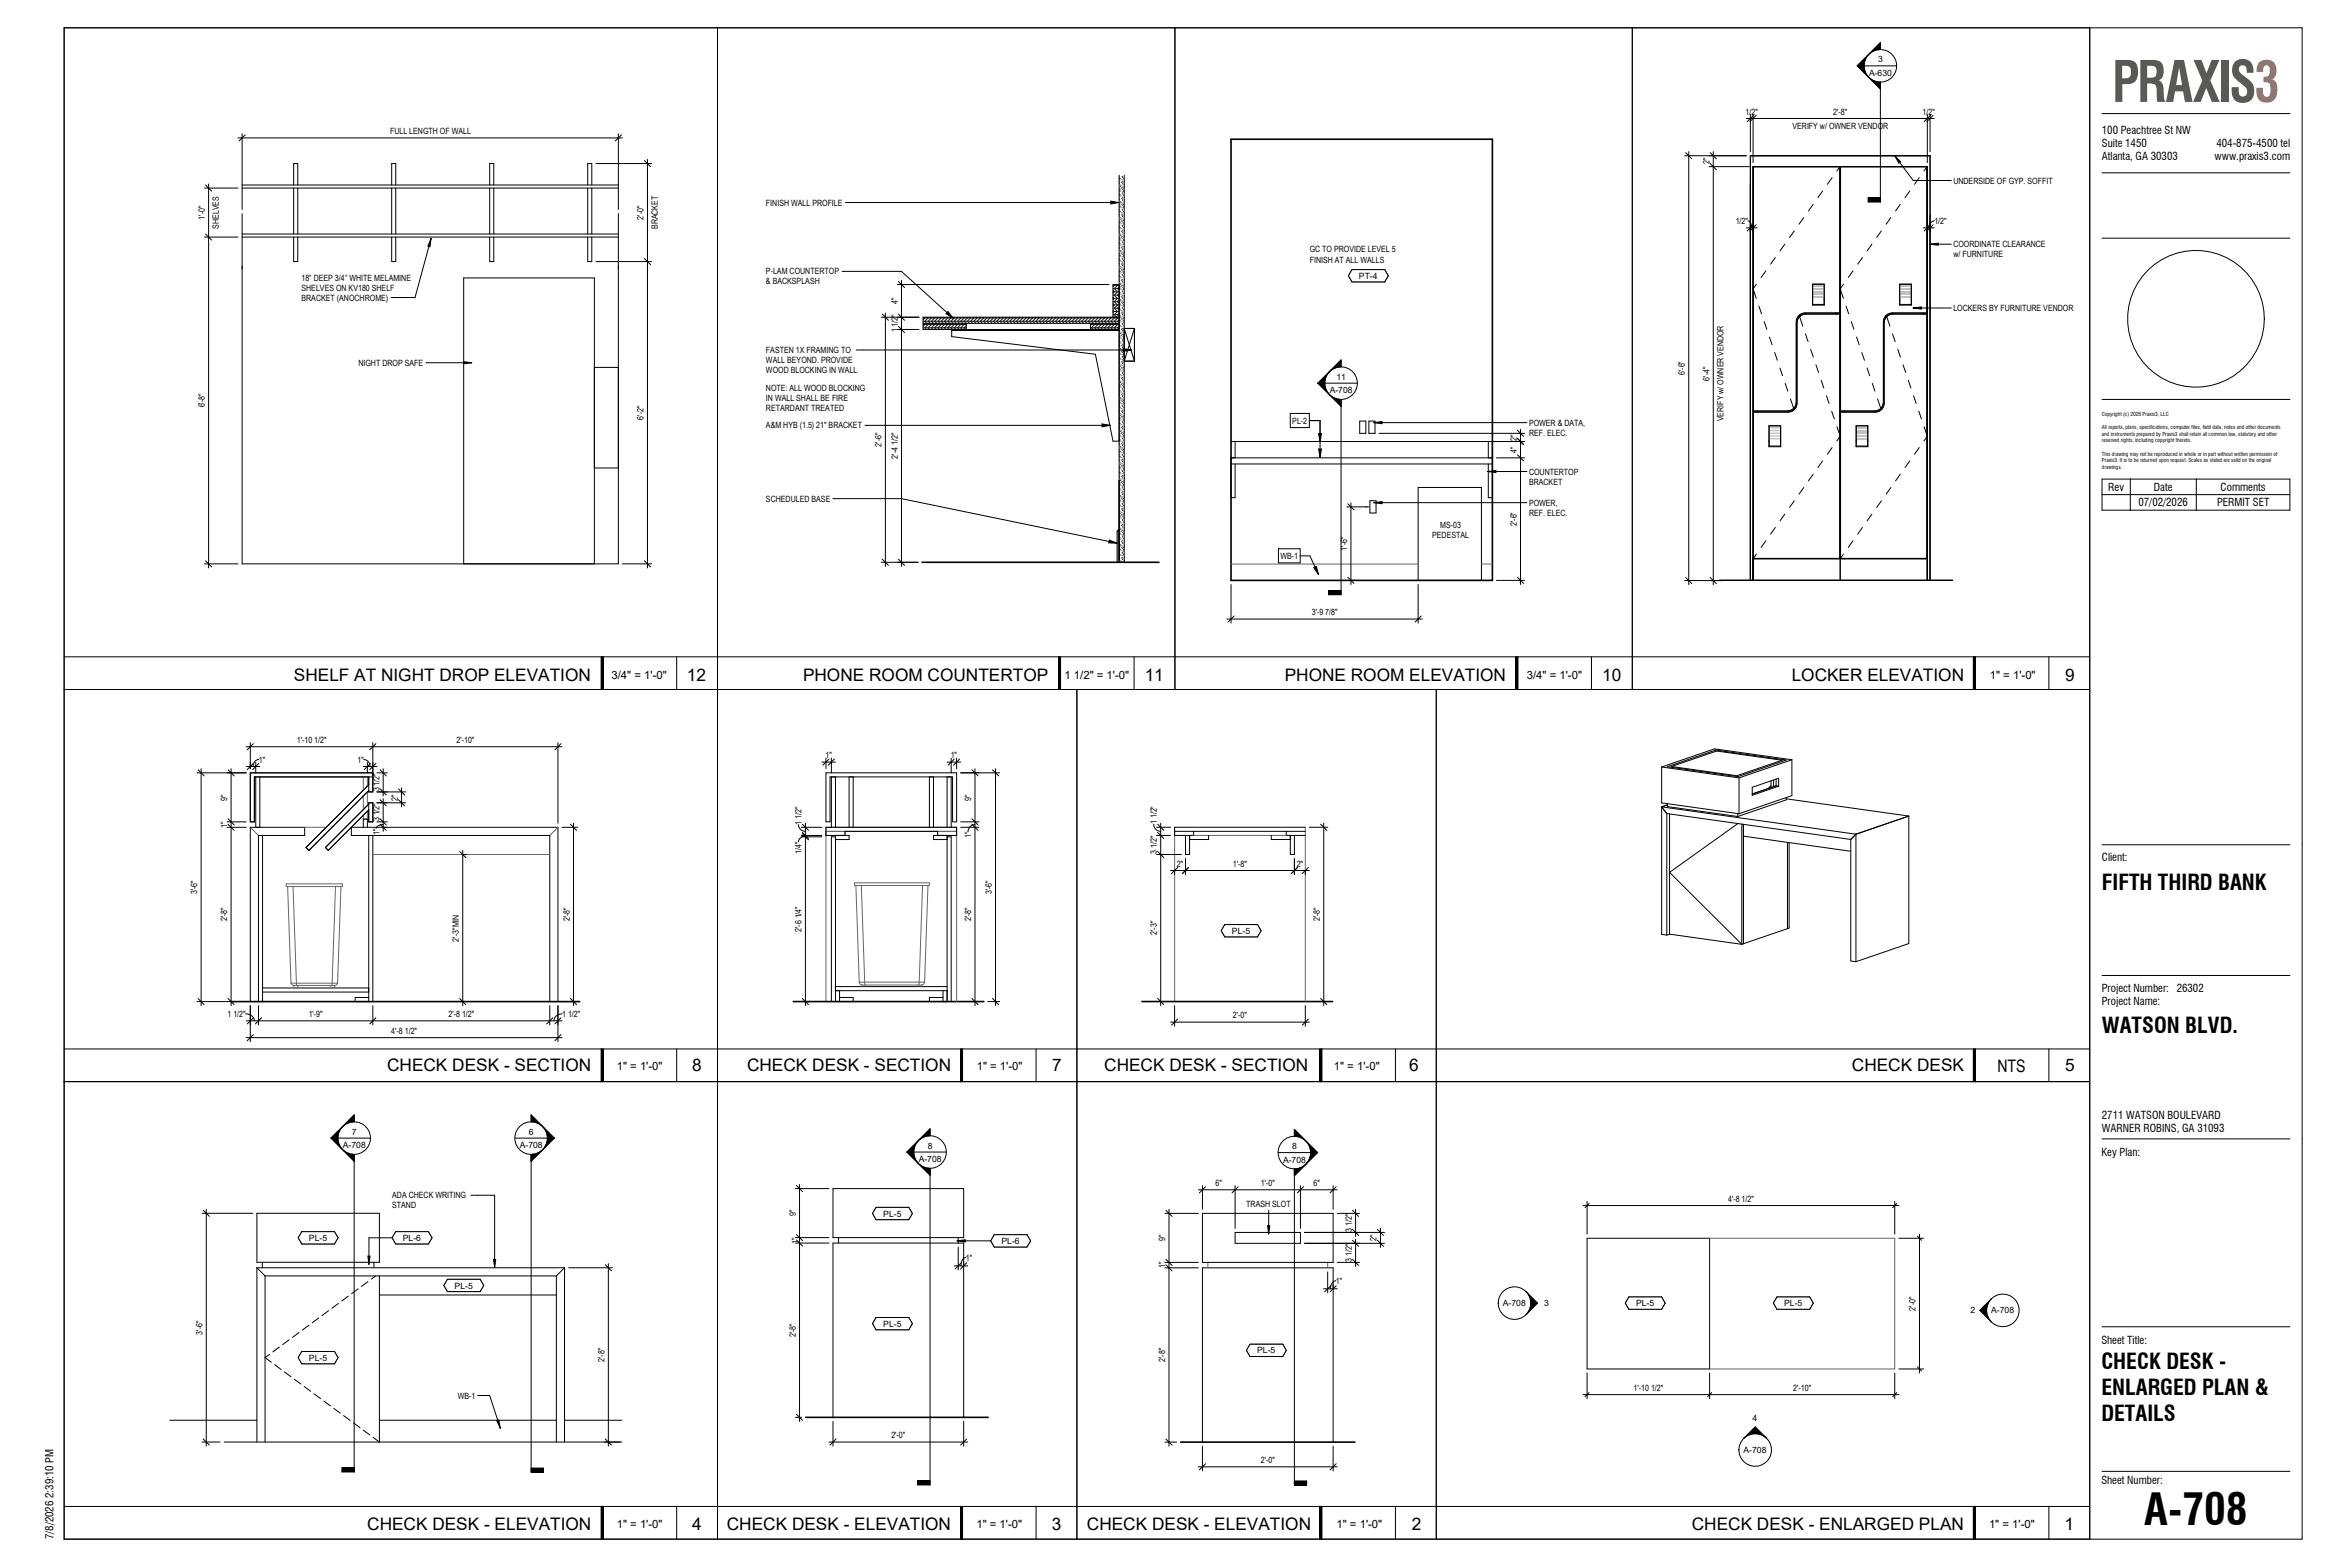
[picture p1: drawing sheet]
<svg xmlns="http://www.w3.org/2000/svg" width="914mm" height="610mm" viewBox="0 0 914 610" stroke-linecap="round" stroke-linejoin="round" font-family="sans-serif">
<defs><g id="words">
<text font-size="21.7" fill="#595955" x="821.8" y="39.6">PRAXIS3</text>
<text font-size="17" x="834.4" y="593.1">A-708</text>
<g font-size="8.5">
<text x="817.9" y="346.3">FIFTH THIRD BANK</text>
<text x="817.9" y="401.9">WATSON BLVD.</text>
<text x="817.7" y="532.6">CHECK DESK -</text>
<text x="817.7" y="542.7">ENLARGED PLAN &amp;</text>
<text x="817.7" y="552.8">DETAILS</text>
</g>
<g font-size="6.7">
<text x="114.4" y="264.8">SHELF AT NIGHT DROP ELEVATION</text>
<text x="267.3" y="264.8">12</text>
<text x="312.5" y="264.8">PHONE ROOM COUNTERTOP</text>
<text x="445.4" y="264.8">11</text>
<text x="499.9" y="264.8">PHONE ROOM ELEVATION</text>
<text x="623.4" y="264.8">10</text>
<text x="697.2" y="264.8">LOCKER ELEVATION</text>
<text x="803.6" y="264.8">9</text>
<text x="150.6" y="416.8">CHECK DESK - SECTION</text>
<text x="269.3" y="416.8">8</text>
<text x="290.7" y="416.8">CHECK DESK - SECTION</text>
<text x="409.4" y="416.8">7</text>
<text x="429.7" y="416.8">CHECK DESK - SECTION</text>
<text x="548.4" y="416.8">6</text>
<text x="720.6" y="416.8">CHECK DESK</text>
<text x="777.2" y="417.2">NTS</text>
<text x="803.6" y="416.8">5</text>
<text x="142.9" y="595.2">CHECK DESK - ELEVATION</text>
<text x="269.3" y="595.2">4</text>
<text x="282.8" y="595.2">CHECK DESK - ELEVATION</text>
<text x="409.3" y="595.2">3</text>
<text x="422.9" y="595.2">CHECK DESK - ELEVATION</text>
<text x="549.4" y="595.2">2</text>
<text x="658.3" y="595.2">CHECK DESK - ENLARGED PLAN</text>
<text x="803.3" y="595.2">1</text>
</g>
<g font-size="4.4">
<text x="237.9" y="264.2">3/4&quot; = 1'-0&quot;</text>
<text x="414.2" y="264.2">1 1/2&quot; = 1'-0&quot;</text>
<text x="594.1" y="264.2">3/4&quot; = 1'-0&quot;</text>
<text x="774.3" y="264.2">1&quot; = 1'-0&quot;</text>
<text x="240" y="416.1">1&quot; = 1'-0&quot;</text>
<text x="380" y="416.1">1&quot; = 1'-0&quot;</text>
<text x="519" y="416.1">1&quot; = 1'-0&quot;</text>
<text x="240" y="594.6">1&quot; = 1'-0&quot;</text>
<text x="379.9" y="594.6">1&quot; = 1'-0&quot;</text>
<text x="520" y="594.6">1&quot; = 1'-0&quot;</text>
<text x="773.9" y="594.6">1&quot; = 1'-0&quot;</text>
</g>
<g font-size="4.2">
<text x="817.9" y="52.2">100 Peachtree St NW</text>
<text x="817.9" y="57.3">Suite 1450</text>
<text x="862.4" y="57.3">404-875-4500 tel</text>
<text x="817.9" y="62.4">Atlanta, GA 30303</text>
<text x="861.7" y="62.4">www.praxis3.com</text>
<text x="820.4" y="191">Rev</text>
<text x="838.1" y="191">Date</text>
<text x="864.1" y="191">Comments</text>
<text x="832.1" y="197">07/02/2026</text>
<text x="862.7" y="197">PERMIT SET</text>
<text x="817.9" y="335.1">Client:</text>
<text x="817.9" y="385.9">Project Number:</text>
<text x="847" y="385.9">26302</text>
<text x="817.9" y="391">Project Name:</text>
<text x="817.9" y="435.2">2711 WATSON BOULEVARD</text>
<text x="817.9" y="440.3">WARNER ROBINS, GA 31093</text>
<text x="817.7" y="449.6">Key Plan:</text>
<text x="817.7" y="522.7">Sheet Title:</text>
<text x="817.7" y="577.2">Sheet Number:</text>
<text x="20.8" y="598.9" transform="rotate(-90 20.8 598.9)">7/8/2026 2:39:10 PM</text>
</g>
<g font-size="3.4">
<text x="727.2" y="29.5">A-630</text>
<text x="730.8" y="24.3">3</text>
<text x="679.2" y="44.6">1/2&quot;</text>
<text x="713.3" y="44.6">2'-8&quot;</text>
<text x="748.1" y="44.6">1/2&quot;</text>
<text x="151.8" y="52.2">FULL LENGTH OF WALL</text>
<text x="697.5" y="50.1">VERIFY w/ OWNER VENDOR</text>
<text x="665.2" y="63.9" transform="rotate(-90 665.2 63.9)">2&quot;</text>
<text x="760.1" y="71.4">UNDERSIDE OF GYP. SOFFIT</text>
<text x="298.1" y="80">FINISH WALL PROFILE</text>
<text x="79.7" y="85.4" transform="rotate(-90 79.7 85.4)">1'-0&quot;</text>
<text x="85.1" y="89" transform="rotate(-90 85.1 89)">SHELVES</text>
<text x="250.4" y="85.4" transform="rotate(-90 250.4 85.4)">2'-0&quot;</text>
<text x="255.9" y="89.1" transform="rotate(-90 255.9 89.1)">BRACKET</text>
<text x="675.4" y="87.2">1/2&quot;</text>
<text x="752.7" y="87.2">1/2&quot;</text>
<text x="509.6" y="98.2">GC TO PROVIDE LEVEL 5</text>
<text x="760.1" y="96.2">COORDINATE CLEARANCE</text>
<text x="760.1" y="100.1">w/ FURNITURE</text>
<text x="298.1" y="106.8">P-LAM COUNTERTOP</text>
<text x="509.6" y="102.1">FINISH AT ALL WALLS</text>
<text x="117.3" y="109.1">18” DEEP 3/4” WHITE MELAMINE</text>
<text x="117.3" y="113">SHELVES ON KV180 SHELF</text>
<text x="298.1" y="110.7">&amp; BACKSPLASH</text>
<text x="528.8" y="108.5">PT-4</text>
<text x="117.3" y="116.9">BRACKET (ANOCHROME)</text>
<text x="349.3" y="118.3" transform="rotate(-90 349.3 118.3)">4&quot;</text>
<text x="760.1" y="121">LOCKERS BY FURNITURE VENDOR</text>
<text x="349.3" y="129.3" transform="rotate(-90 349.3 129.3)">1 1/2&quot;</text>
<text x="298.1" y="137.4">FASTEN 1X FRAMING TO</text>
<text x="139.5" y="142.3">NIGHT DROP SAFE</text>
<text x="298.1" y="141.3">WALL BEYOND. PROVIDE</text>
<text x="298.1" y="145.2">WOOD BLOCKING IN WALL</text>
<text x="520" y="147.8">11</text>
<text x="655.6" y="145.9" transform="rotate(-90 655.6 145.9)">6'-6&quot;</text>
<text x="665.2" y="148" transform="rotate(-90 665.2 148)">6'-4&quot;</text>
<text x="298.1" y="152.1">NOTE: ALL WOOD BLOCKING</text>
<text x="517.4" y="153">A-708</text>
<text x="79.7" y="158.5" transform="rotate(-90 79.7 158.5)">6'-8&quot;</text>
<text x="298.1" y="156">IN WALL SHALL BE FIRE</text>
<text x="298.1" y="159.9">RETARDANT TREATED</text>
<text x="250.4" y="163.3" transform="rotate(-90 250.4 163.3)">6'-2&quot;</text>
<text x="298.1" y="166.7">A&amp;M HYB (1.5) 21&quot; BRACKET</text>
<text x="502.8" y="164.8">PL-2</text>
<text x="594.9" y="165.6">POWER &amp; DATA,</text>
<text x="670.6" y="163.9" transform="rotate(-90 670.6 163.9)">VERIFY w/ OWNER VENDOR</text>
<text x="343" y="173.8" transform="rotate(-90 343 173.8)">2'-6&quot;</text>
<text x="590.2" y="171.4" transform="rotate(-90 590.2 171.4)">2&quot;</text>
<text x="594.9" y="169.5">REF. ELEC.</text>
<text x="349.3" y="178.5" transform="rotate(-90 349.3 178.5)">2'-4 1/2&quot;</text>
<text x="590.2" y="176.2" transform="rotate(-90 590.2 176.2)">4&quot;</text>
<text x="594.9" y="184.6">COUNTERTOP</text>
<text x="594.9" y="188.5">BRACKET</text>
<text x="298.1" y="195.2">SCHEDULED BASE</text>
<text x="594.9" y="196.7">POWER,</text>
<text x="594.9" y="200.6">REF. ELEC.</text>
<text x="557.3" y="209.4">PEDESTAL</text>
<text x="560.4" y="205.5">MS-03</text>
<text x="590.2" y="204.7" transform="rotate(-90 590.2 204.7)">2'-6&quot;</text>
<text x="524.2" y="214.2" transform="rotate(-90 524.2 214.2)">1'-6&quot;</text>
<text x="498.2" y="217.5">WB-1</text>
<text x="510.4" y="239.3">3'-9 7/8&quot;</text>
<text x="115.5" y="289">1'-10 1/2&quot;</text>
<text x="177.6" y="289">2'-10&quot;</text>
<text x="100.7" y="296.7">1&quot;</text>
<text x="139.1" y="296.7">1&quot;</text>
<text x="321.2" y="295">1&quot;</text>
<text x="369.9" y="295">1&quot;</text>
<text x="88.4" y="311.4" transform="rotate(-90 88.4 311.4)">9&quot;</text>
<text x="147.6" y="307.9" transform="rotate(-90 147.6 307.9)">3 1/2&quot;</text>
<text x="154.8" y="311.4" transform="rotate(-90 154.8 311.4)">2&quot;</text>
<text x="377.9" y="311.4" transform="rotate(-90 377.9 311.4)">9&quot;</text>
<text x="88.4" y="322" transform="rotate(-90 88.4 322)">1&quot;</text>
<text x="147.6" y="319.5" transform="rotate(-90 147.6 319.5)">3 1/2&quot;</text>
<text x="311.9" y="320.8" transform="rotate(-90 311.9 320.8)">1 1/2&quot;</text>
<text x="450.2" y="320.7" transform="rotate(-90 450.2 320.7)">1 1/2&quot;</text>
<text x="147.6" y="324.7" transform="rotate(-90 147.6 324.7)">1&quot;</text>
<text x="377.9" y="326.1" transform="rotate(-90 377.9 326.1)">1&quot;</text>
<text x="311.9" y="332.3" transform="rotate(-90 311.9 332.3)">1/4&quot;</text>
<text x="450.2" y="332.2" transform="rotate(-90 450.2 332.2)">3 1/2&quot;</text>
<text x="457.9" y="337.2">2&quot;</text>
<text x="479.8" y="337.2">1'-8&quot;</text>
<text x="504.5" y="337.2">2&quot;</text>
<text x="76.8" y="347.9" transform="rotate(-90 76.8 347.9)">3'-6&quot;</text>
<text x="385.9" y="347.9" transform="rotate(-90 385.9 347.9)">3'-6&quot;</text>
<text x="88.4" y="358.5" transform="rotate(-90 88.4 358.5)">2'-8&quot;</text>
<text x="221.7" y="358.5" transform="rotate(-90 221.7 358.5)">2'-8&quot;</text>
<text x="377.9" y="358.4" transform="rotate(-90 377.9 358.4)">2'-8&quot;</text>
<text x="513.6" y="358.4" transform="rotate(-90 513.6 358.4)">2'-8&quot;</text>
<text x="311.9" y="362.6" transform="rotate(-90 311.9 362.6)">2'-6 1/4&quot;</text>
<text x="450.2" y="363.7" transform="rotate(-90 450.2 363.7)">2'-3&quot;</text>
<text x="479.4" y="363.3">PL-5</text>
<text x="178.6" y="366.3" transform="rotate(-90 178.6 366.3)">2'-3&quot;MIN</text>
<text x="88.5" y="395.6">1 1/2&quot;</text>
<text x="120.1" y="395.6">1'-9&quot;</text>
<text x="174.5" y="395.6">2'-8 1/2&quot;</text>
<text x="218.7" y="395.6">1 1/2&quot;</text>
<text x="479.8" y="396.1">2'-0&quot;</text>
<text x="152.3" y="402.2">4'-8 1/2&quot;</text>
<text x="136.9" y="441.5">7</text>
<text x="205.8" y="441.5">6</text>
<text x="133.4" y="446.7">A-708</text>
<text x="202.2" y="446.7">A-708</text>
<text x="361" y="446.9">8</text>
<text x="502.8" y="447.1">8</text>
<text x="357.5" y="452.1">A-708</text>
<text x="499.2" y="452.3">A-708</text>
<text x="473" y="461.4">6&quot;</text>
<text x="490.6" y="461.4">1'-0&quot;</text>
<text x="511.1" y="461.4">6&quot;</text>
<text x="152.6" y="466.2">ADA CHECK WRITING</text>
<text x="672.4" y="467.5">4'-8 1/2&quot;</text>
<text x="152.6" y="470.1">STAND</text>
<text x="309.6" y="473.2" transform="rotate(-90 309.6 473.2)">9&quot;</text>
<text x="343.7" y="473.3">PL-5</text>
<text x="484.9" y="469.4">TRASH SLOT</text>
<text x="526" y="479.3" transform="rotate(-90 526 479.3)">3 1/2&quot;</text>
<text x="120.2" y="482.7">PL-5</text>
<text x="156.8" y="482.7">PL-6</text>
<text x="310.6" y="483.8" transform="rotate(-90 310.6 483.8)">1&quot;</text>
<text x="389.7" y="483.9">PL-6</text>
<text x="453.4" y="482.8" transform="rotate(-90 453.4 482.8)">9&quot;</text>
<text x="535.7" y="482.8" transform="rotate(-90 535.7 482.8)">2&quot;</text>
<text x="375.8" y="490.4">1&quot;</text>
<text x="526" y="490.9" transform="rotate(-90 526 490.9)">3 1/2&quot;</text>
<text x="453.4" y="493.4" transform="rotate(-90 453.4 493.4)">1&quot;</text>
<text x="176.9" y="501.3">PL-5</text>
<text x="519.8" y="499.5">1&quot;</text>
<text x="584.7" y="508.1">A-708</text>
<text x="600.8" y="508.1">3</text>
<text x="636.6" y="508.1">PL-5</text>
<text x="694.2" y="508.1">PL-5</text>
<text x="745.4" y="509.8" transform="rotate(-90 745.4 509.8)">2'-0&quot;</text>
<text x="766.7" y="510.9">2</text>
<text x="774.8" y="510.9">A-708</text>
<text x="78.8" y="519.2" transform="rotate(-90 78.8 519.2)">3'-6&quot;</text>
<text x="309.6" y="520.2" transform="rotate(-90 309.6 520.2)">2'-8&quot;</text>
<text x="343.7" y="516.1">PL-5</text>
<text x="489.2" y="526.5">PL-5</text>
<text x="120.2" y="529.3">PL-5</text>
<text x="235.2" y="529.8" transform="rotate(-90 235.2 529.8)">2'-8&quot;</text>
<text x="453.4" y="529.8" transform="rotate(-90 453.4 529.8)">2'-8&quot;</text>
<text x="178.2" y="544.1">WB-1</text>
<text x="635.6" y="541.1">1'-10 1/2&quot;</text>
<text x="697.8" y="541.1">2'-10&quot;</text>
<text x="681.9" y="552.7">4</text>
<text x="346.8" y="559.5">2'-0&quot;</text>
<text x="490.6" y="569.1">2'-0&quot;</text>
<text x="678.4" y="565.2">A-708</text>
</g>
<g font-size="2.1">
<text x="817.9" y="161.8">Copyright (c) 2026 Praxis3, LLC</text>
<text x="817.9" y="167">All reports, plans, specifications, computer files, field data, notes and other documents</text>
<text x="817.9" y="169.6">and instruments prepared by Praxis3 shall retain all common law, statutory and other</text>
<text x="817.9" y="172.1">reserved rights, including copyright thereto.</text>
<text x="817.9" y="177.3">This drawing may not be reproduced in whole or in part without written permission of</text>
<text x="817.9" y="179.9">Praxis3. It is to be returned upon request. Scales as stated are valid on the original</text>
<text x="817.9" y="182.5">drawings.</text>
</g>
</g></defs>
<g fill="#c0c0c0">
<path d="M739.5 111.1h3.9v.5h-3.9z"/>
<path d="M739.5 112.1h3.9v.6h-3.9z"/>
<path d="M739.5 113.2h3.9v.5h-3.9z"/>
<path d="M739.5 114.3h3.9v.5h-3.9z"/>
<path d="M739.5 115.3h3.9v.5h-3.9z"/>
<path d="M722.6 166.2h3.8v.5h-3.8z"/>
<path d="M722.6 167.2h3.8v.6h-3.8z"/>
<path d="M722.6 168.3h3.8v.5h-3.8z"/>
<path d="M722.6 169.3h3.8v.6h-3.8z"/>
<path d="M722.6 170.4h3.8v.5h-3.8z"/>
<path d="M705.6 111.1h3.9v.5h-3.9z"/>
<path d="M705.6 112.1h3.9v.6h-3.9z"/>
<path d="M705.6 113.2h3.9v.5h-3.9z"/>
<path d="M705.6 114.3h3.9v.5h-3.9z"/>
<path d="M705.6 115.3h3.9v.5h-3.9z"/>
<path d="M688.7 166.2h3.8v.5h-3.8z"/>
<path d="M688.7 167.2h3.8v.6h-3.8z"/>
<path d="M688.7 168.3h3.8v.5h-3.8z"/>
<path d="M688.7 169.3h3.8v.6h-3.8z"/>
<path d="M688.7 170.4h3.8v.5h-3.8z"/>
</g>
<g fill="none" stroke="#000" stroke-width=".39">
<path d="M682.3 64.8v95.1h13.2a3.4 3.4 0 0 0 3.4-3.4v-31.3a3.4 3.4 0 0 1 3.5-3.4h13.5v-57M705.5 79.5l-1.8 2.6M709.2 74.3l-1.8 2.6M712.9 69.1l-1.8 2.6M716 64.8v161.1M716 64.7l-1.3 1.8M716.2 64.8v95.1h13.2a3.4 3.4 0 0 0 3.4-3.4v-31.3a3.4 3.4 0 0 1 3.5-3.4h13.5v-57M739.4 79.5l-1.8 2.6M743.1 74.3l-1.8 2.6M746.8 69.1l-1.8 2.6M749.9 64.7l-1.3 1.8M694.5 95l-1.9 2.6"/>
<path d="M698.2 89.8l-1.9 2.6M701.8 84.6l-1.8 2.6M728.4 95l-1.9 2.6M732.1 89.8l-1.9 2.6M735.7 84.6l-1.8 2.6M683.4 110.5l-1.3 1.9 1.3 3.7M684.4 119.1l1 3M687.1 105.4l-1.8 2.6M690.8 100.2l-1.9 2.6M705.3 116.2v.7M705.3 110.6h4.5v8.1h-4.5zM705.3 118.4h4.5"/>
<path d="M709.8 116.2v.7M717.3 110.5l-1.3 1.9 1.3 3.7M718.3 119.1l1 3M721 105.4l-1.8 2.6M724.7 100.2l-1.9 2.6M739.2 116.2v.7M739.2 110.6h4.5v8.1h-4.5zM739.2 118.4h4.5M743.7 116.2v.7M686.5 125.1l1 3M688.5 131.1l1 3M690.5 137.1l1.1 3"/>
<path d="M700.2 123.2l.7-.6 1.8-.4h13.2v95h-33.6v-56.9h13.5a3.4 3.4 0 0 0 3.4-3.4v-31.3l.5-1.7zM700.2 123.2l1.3 3.7M700.7 122.8h-.8v.8M702.5 129.9l1 3M704.5 135.9l1.1 3M714.4 121.8v.4M720.4 125.1l1 3M722.4 131.1l1 3M724.4 137.1l1.1 3M733.8 122.9v.7M733.8 122.8h.8M734.1 123.2l.7-.6 1.8-.4h13.2v95h-33.6v-56.9h13.5a3.4 3.4 0 0 0 3.4-3.4v-31.3l.5-1.7z"/>
<path d="M734.1 123.2l1.3 3.7M736.4 129.9l1 3M738.4 135.9l1.1 3M748.3 121.8v.4M683.7 159.9v.4M692.6 143.2l1 3M694.6 149.2l1.1 3M696.7 155.2l1.2 3.7M697.3 159.4h.8M698.3 158.4v.8M706.6 141.9l1 3M708.6 147.9l1.1 3.1"/>
<path d="M710.7 154l1 3M712.7 160l1 3M717.6 159.9v.4M726.5 143.2l1 3M728.5 149.2l1.1 3M730.6 155.2l1.2 3.7M731.2 159.4h.8M732.2 158.4v.8M740.5 141.9l1 3M742.5 147.9l1.1 3.1M744.6 154l1 3M746.6 160l1 3"/>
<path d="M479 171.8h101.7v21.8h-1.6v-13.1M480.6 171.8v6.3M529.1 163.8h2.4v4.8h-2.4zM532.6 163.8h2.4v4.8h-2.4zM579.1 171.8v6.3M580.7 178.1h-101.7v15.5h1.6v-13.1M688.3 171.3v.7M688.3 165.6h4.6v8.2h-4.6zM688.3 173.5h4.6M692.9 171.3v.7M709.2 179.3l-1.8 2.6M712.9 174.1l-1.8 2.6"/>
<path d="M714.8 166l1.2 3.7-1.3 1.8M722.2 171.3v.7M722.2 165.6h4.6v8.2h-4.6zM722.2 173.5h4.6M726.8 171.3v.7M743.1 179.3l-1.8 2.6M746.8 174.1l-1.8 2.6M748.7 166l1.2 3.7-1.3 1.8M479 180.5h101.7M531.5 197.2h1.1M533 194.8h2.4v4.8h-2.4zM551.8 189.6h24.6v36.2h-24.6z"/>
<path d="M698.2 194.8l-1.9 2.6M701.8 189.7l-1.8 2.5M705.5 184.5l-1.8 2.6M732.1 194.8l-1.9 2.6M735.7 189.7l-1.8 2.5M739.4 184.5l-1.8 2.6M683.4 215.6l-1.3 1.8h67.8M683.7 217.2v.2M687.1 210.4l-1.8 2.6M690.8 205.2l-1.9 2.6M694.5 200l-1.9 2.6M714.4 217.2v.2"/>
<path d="M717.3 215.6l-1.3 1.8M717.6 217.2v.2M721 210.4l-1.8 2.6M724.7 205.2l-1.9 2.6M728.4 200l-1.9 2.6M748.3 217.2v.2M669.1 225.9h90.7M669.6 225.9h.1M670.2 225.9h.1M681.1 225.9v-165.3h69.9v165.3M682.1 225.9v-161.1h67.8v161.1M690.4 225.9h.1"/>
<path d="M691 225.9h.1M692.9 225.9h-.1M698 225.9h.1M709.7 225.9h.1M709.9 225.9h.1M737.3 225.9h.1M745.4 225.9h.1M745.4 225.9h-.1M755.8 225.9h.1M755.8 225.9h-.1M756.3 225.9h.1M757.4 225.9h.1"/>
<path d="M757.5 225.9h-.1M757.5 225.9h.1M758 225.9h.1M99.5 302.2v19.6M101.1 302.2v19.6M143.5 302.2v5.9h1.6v-7.4h-47.7v19h1.6v-17.5h46.1M143.5 312.3h1.6v7.4h-1.6zM143.5 312.8l-16.9 16.9 1.1 1.1 15.8-15.7M143.5 305.3l-24.4 24.4 1.1 1.1 23.3-23.3M321.4 300.6h50.8v19.1h-1.6v-17.5h-47.6v17.5h-1.6zM323.5 302.2v19.6M325.1 302.2v19.6"/>
<path d="M330.4 302.2v19.6M332 302.2v19.6M361.6 302.2v19.6M363.2 302.2v19.6M368.5 302.2v19.6M370.1 302.2v19.6M102.2 325v64.6h-4.8v-67.8h21.1v3.2h-17.9v64.6M136.7 321.8h80.4v67.8h-3.2v-64.6h-77.2zM141.4 321.8v-3.1h1.5v3.1M143.5 325v64.6M145.1 325v64.6h-6.9v-1.5h5.3M325.1 326.6h5.3v-1.6h-9v-3.2h50.8v3.2h-9v1.6h5.3"/>
<path d="M325.1 325.5h-1.6v64.1M325.1 325v64.6h6.9v-1.6h-5.3M328.8 325v-1.6h36v1.6M368.5 325.5h1.6v64.1M368.5 325v64.6h-6.9v-1.6h5.3M457 323.4h50.9M461.3 325v7.4h1.6v-7.4M470.3 325v1.6h-7.4M494.7 325v1.6h7.4M500.5 323.4v1.6h7.4M502.1 325v7.4h1.6v-7.4M507.9 321.8h-50.9v3.2h7.5v-1.6"/>
<path d="M102.2 385.9h41.3M102.2 384.3h41.3M325.1 385.4h43.4M325.1 383.8h43.4M326.7 385.4v4.2M366.9 385.4v4.2M324.1 462.4h50.9v19.1h-50.9zM467.9 472h50.8v19.1h-50.8zM480.6 479.4h25.4v4.3h-25.4zM326.2 481.5v2.1M372.8 481.5v2.1M617.5 481.7h47.7v50.9h-47.7z"/>
<path d="M324.1 551.4v-67.8h50.9v67.8M467.9 561v-67.8h50.8v67.8"/>
</g>
<path d="M479 54.2h101.7v171.6h-101.7zM669.1 225.9h90.7M90 389.6h135.6M308.7 389.6h74.1M444.3 389.6h74.2M313.5 551.4h71M459.4 561h67.8" fill="none" stroke="#000" stroke-width=".64"/>
<path d="M669.1 225.9h90.7" fill="none" stroke="#000" stroke-width=".46"/>
<g fill="none" stroke="#686663" stroke-width=".39">
<path d="M479 219.4h72.8M576.4 219.4h4.3M141.4 302.2v5.2M141.4 309.7v5.3M142.9 302.2v3.6M142.9 308.1v5.3M142.9 315.6v3.1h-1.5v-1.5M97.4 321.8l3.2 3.2M118.5 321.8h8.4M145.1 332.4h68.8M217.1 321.8l-3.2 3.2M321.4 323.4h50.8"/>
<path d="M328.8 323.4v1.6h-7.4M364.8 323.4v1.6h7.4M457 321.8v67.8M464.5 325h36M507.9 321.8v67.8M111.4 343.8h21.8v1.1h-21.8zM111.9 344.9l1.3 37.6h18.2M114 344.9l1.3 38.5M130.5 344.9l-1.3 38.5M132.7 344.9l-1.3 37.6M332.5 343.4h29.1v1.1h-29.1zM333 344.5l1.3 37.6"/>
<path d="M335.1 344.5l1.4 38.7M359 344.5l-1.3 38.7M361.1 344.5l-1.3 37.6M113.2 382.2l.2 .6 1 .6M114.4 383.4h15.8M114.4 383.4v.9M115.9 383.4v.9M128.7 383.4v.9M130.2 383.4v.9M131.3 382.5l-.2 .4-.9 .5M321.4 389.6v-67.8h50.8v67.8M334.3 382.1l.6 .9 .6 .2"/>
<path d="M334.3 382.1h25.5M335.5 383.2h23.1M335.5 383.2v.6M337 383.2v.6M357.1 383.2v.6M358.6 383.2v.6M359.8 382.1l-.2 .5-1 .6M470 491.1v2.1M516.6 491.1v2.1M665.2 481.7h72.1v50.9h-72.1"/>
</g>
<g fill="#fff">
<path d="M435.5 68.2h1.9v150.5h-1.9z"/>
<path d="M437.4 127.8h4v12.7h-4z"/>
<path d="M370.3 128.6h65.2v43h-2.4l-6.9-33.8-55.9-6.8z"/>
</g>
<path d="M434.9 206.3l.6-.3v12.7h-.8v-11.9z" fill="#b4b4b4"/>
<g fill="#fff">
<path d="M433.9 63.6h4.5v4.6h-4.5z"/>
<path d="M371.3 128.2h4.2v.4h-4.2z"/>
<path d="M359.2 123.4h76.3v4.8h-11.2v-2.4h-48.3v2.4h-16.8z"/>
<path d="M433.1 110.7h2.4v12.7h-2.4z"/>
<path d="M426.7 128.2h4v.4h-4z"/>
</g>
<g fill="none" stroke="#000" stroke-width=".39">
<path d="M731.7 19.3a6.4 6.4 0 0 1 6.3 6.3 6.4 6.4 0 0 1-6.3 6.4M731.7 19.3a6.4 6.4 0 0 0-6.4 6.3 6.4 6.4 0 0 0 6.4 6.4M731.7 19.2l-3 .8-1.3 .9M731.7 19.3v-2.7l-9 9M722.7 25.6h15.3M722.7 25.6l9 9M727.2 21.1a6.4 6.4 0 0 0 0 9M727.4 30.3l2.7 1.5 1.6 .2M731.7 32v46.6h-4.8v-1.6h4.8M655.9 59.4l2.4 2.4M657.1 59v168.4M665.5 59.4l2.3 2.4"/>
<path d="M666.6 59v168.4M679.5 46.1h73.1M681.1 44.5v14.5M682.1 44.5v18.7M682.3 44.9l-2.4 2.4M683.3 44.9l-2.4 2.4M749.9 44.5v18.7M751 44.5v14.5M751.1 44.9l-2.4 2.4M752.2 44.9l-2.4 2.4M94.2 73.2h146.4M94.2 72h146.4"/>
<path d="M114.3 72v-8.4h1.6v8.4M114.3 73.2v17.8M115.9 73.2v17.8M152.4 72v-8.4h1.6v8.4M152.4 73.2v17.8M154 73.2v17.8M190.5 72v-8.4h1.6v8.4M190.5 73.2v17.8M192.1 73.2v17.8M228.7 72v-8.4h1.6v8.4M228.7 73.2v17.8M230.3 73.2v17.8"/>
<path d="M435.5 75.2h.1M435.5 68.8v.1M435.5 77.1h.1M435.5 70.7v.1M435.5 68.2v150.5M435.6 73.9h.1M435.6 69.4h.1M435.6 75.8h.1M435.6 73.2h.1M435.6 79.5h.1M435.6 77.7h.1M435.6 71.3h.1"/>
<path d="M435.8 76.4h.1M435.8 70h.1M435.8 74.5h.1M435.9 75.7l-.1 .2M435.9 69.4l-.1 .2M435.9 73.8l-.1 .2M436 72.5h.1M436 78.9h.1M436.1 78.3v.1M436.1 72h.1M436.2 79.7h.1M436.2 73.3h.1"/>
<path d="M436.3 70.9h.1M436.3 77.3h.1M436.6 74.3v.1M436.6 78.7h.1M436.6 72.3v.1M436.6 76.2v.1M436.6 69.9h.1M436.6 72.9l-.1 .2M436.6 79.2l-.1 .2M436.7 68.6l-.1 .2M436.7 75l-.1 .1M436.7 70.5l-.1 .2"/>
<path d="M436.7 76.9l-.1 .1M436.7 77.8l.1 .1M436.7 71.4l.1 .2M436.8 75.4h.1M436.8 69.1h.1M436.8 73.6h.1M436.8 80h.1M436.9 77.5h.1M436.9 71.1h.1M437.1 74h.1M437.1 75.9h.1M437.1 69.5h.1"/>
<path d="M437.1 79.5h.1M437.1 73.1l.1 .1M437.2 74.5h.1M437.4 71.8v.1M437.4 78.2h.1M437.4 68.2v150.5h-2.7v-11.9l.2-.5 .6-.3M437.4 70.5h.1M437.4 76.9h.1M437.4 72.6v.1M437.4 79h.1M655.5 60.6h24M665.1 64.8h15.6"/>
<path d="M665.5 63.6l2.3 2.4M737.3 60.7l2.2 2.3-.6 .5zM737.3 60.7l7.2 9.5h14.8M94.2 92.2h146.4M94.2 91h146.4M94.2 83.1v136.3h146.4v-136.3M114.3 92.2v9.6h1.6v-9.6M152.4 92.2v9.6h1.6v-9.6M190.5 92.2v9.6h1.6v-9.6M228.7 92.2v9.6h1.6v-9.6M435.5 94.3h.1M435.5 87.9v.1"/>
<path d="M435.5 81.5v.1M435.5 96.2h.1M435.5 89.8v.1M435.5 83.4v.1M435.6 99.3h.1M435.6 86.6h.1M435.6 92.9v.1M435.6 80.2h.1M435.6 94.8v.1M435.6 82.1h.1M435.6 88.5h.1M435.6 85.9h.1"/>
<path d="M435.6 92.3h.1M435.6 98.6h.1M435.6 96.7l.1 .1M435.6 90.4h.1M435.6 84h.1M435.8 95.4h.1M435.8 89.1h.1M435.8 82.7h.1M435.8 99.9h.1M435.8 93.5h.1M435.8 87.2h.1M435.8 80.8h.1"/>
<path d="M435.9 99.3l-.1 .2M435.9 82.1l-.1 .2M435.9 94.8l-.1 .2M435.9 88.5l-.1 .2M435.9 80.2l-.1 .2M435.9 86.6l-.1 .2M435.9 92.9l-.1 .2M436 85.3h.1M436 91.6h.1M436 98h.1M436.1 97.4h.1M436.1 91.1h.1"/>
<path d="M436.1 84.7h.1M436.2 98.8h.1M436.2 92.4h.1M436.2 86v.1M436.3 83.6h.1M436.3 90h.1M436.3 96.4h.1M436.6 99.8h.1M436.6 93.4h.1M436.6 87.1h.1M436.6 80.7h.1M436.6 97.8h.1"/>
<path d="M436.6 91.4h.1M436.6 85.1h.1M436.6 95.3h.1M436.6 89h.1M436.6 82.6h.1M436.6 85.6l-.1 .2M436.6 92l-.1 .2M436.6 98.3l-.1 .2M436.7 81.3l-.1 .2M436.7 87.7l-.1 .1M436.7 94l-.1 .2M436.7 83.2l-.1 .2"/>
<path d="M436.7 89.6l-.1 .1M436.7 95.9l-.1 .2M436.7 96.9l.1 .1M436.7 90.5l.1 .1M436.7 84.2l.1 .1M436.8 94.5h.1M436.8 88.1h.1M436.8 81.8h.1M436.8 86.3h.1M436.8 92.7h.1M436.8 99h.1M436.9 96.5v.1"/>
<path d="M436.9 90.2h.1M436.9 83.8v.1M437.1 99.4h.1M437.1 93.1h.1M437.1 86.7h.1M437.1 80.3h.1M437.1 95h.1M437.1 88.6h.1M437.1 82.2h.1M437.1 98.6h.1M437.1 92.2h.1M437.1 85.9h.1"/>
<path d="M437.2 99.9h.1M437.2 93.6h.1M437.2 87.2h.1M437.2 80.8l.1 .1M437.4 84.5v.1M437.4 90.9h.1M437.4 97.3h.1M437.4 83.2h.1M437.4 89.6h.1M437.4 95.9v.1M437.4 85.3v.1M437.4 91.7v.1"/>
<path d="M437.4 98v.1M679.5 88.6h4.2M680.1 85.9a2.25 2.25 0 0 1 1.5 2.7M681.1 88.6v1.6M682.1 88.6v1.6M682.3 87.5l-2.4 2.3M683.3 87.5l-2.4 2.3M748.3 88.6h4.3M749.9 88.6v1.6M751 88.6v1.6M751 95l3.2-.4v.8zM751 95h8.3"/>
<path d="M751.1 87.5l-2.4 2.3M752.2 87.5l-2.4 2.3M752.7 85.9a2.46 2.46 0 0 0-2.2 2.7M94.2 103.5v1.2M435.5 119.7h.1M435.5 113.3v.1M435.5 107h.1M435.5 100.6v.1M435.5 110.7h-2.4v12.7M435.5 115.2v.1M435.5 108.9h.1M435.5 102.5v.1"/>
<path d="M435.6 118.4h.1M435.6 112h.1M435.6 105.7h.1M435.6 113.9h.1M435.6 107.6h.1M435.6 101.2h.1M435.6 105h.1M435.6 111.3h.1M435.6 117.7h.1M435.6 115.8h.1M435.6 109.5h.1M435.6 103.1h.1"/>
<path d="M435.8 114.5h.1M435.8 108.1h.1M435.8 101.8h.1M435.8 118.9v.1M435.8 112.6h.1M435.8 106.2h.1M435.9 101.2l-.1 .2M435.9 107.5l-.1 .2M435.9 113.9l-.1 .2M435.9 105.6l-.1 .2M435.9 112l-.1 .2M435.9 118.3l-.1 .2"/>
<path d="M436 104.3h.1M436 110.7h.1M436 117h.1M436.1 116.5h.1M436.1 110.1h.1M436.1 103.8h.1M436.2 117.8h.1M436.2 111.5h.1M436.2 105.1h.1M436.3 102.7h.1M436.3 109.1h.1M436.3 115.4h.1"/>
<path d="M436.6 118.8v.1M436.6 112.5h.1M436.6 106.1h.1M436.6 116.8h.1M436.6 110.5h.1M436.6 104.1h.1M436.6 114.4h.1M436.6 108h.1M436.6 101.7h.1M436.6 104.7l-.1 .2M436.6 111l-.1 .2M436.6 117.4l-.1 .2"/>
<path d="M436.7 100.4l-.1 .2M436.7 106.8l-.1 .1M436.7 113.1l-.1 .2M436.7 119.5l-.1 .1M436.7 102.3l-.1 .1M436.7 108.7l-.1 .1M436.7 115l-.1 .2M436.7 115.9l.1 .2M436.7 109.6l.1 .1M436.7 103.2l.1 .1M436.8 119.9h.1M436.8 113.6h.1"/>
<path d="M436.8 107.2h.1M436.8 100.8v.1M436.8 105.4h.1M436.8 111.7v.1M436.8 118.1h.1M436.9 115.6h.1M436.9 109.3h.1M436.9 102.9h.1M437.1 118.5h.1M437.1 112.1h.1M437.1 105.8h.1M437.1 114h.1"/>
<path d="M437.1 107.7h.1M437.1 101.3h.1M437.1 117.6l.1 .1M437.1 111.3h.1M437.1 104.9h.1M437.2 119h.1M437.2 112.6h.1M437.2 106.3h.1M437.4 103.6h.1M437.4 110h.1M437.4 116.3h.1M437.4 102.3h.1"/>
<path d="M437.4 108.7h.1M437.4 115h.1M437.4 104.4v.1M437.4 110.7v.1M437.4 117.1v.1M744.4 119.8l3.2-.4v.8zM744.4 119.8h14.9M359.2 125.8h76.3M371.3 128.2v.4M375.5 128.2v.4M376 125.8v2.4M424.3 125.8v2.4"/>
<path d="M426.7 128.2v.4M430.7 128.2v.4M435.5 138.8h.1M435.5 132.4v.1M435.5 126v.1M435.5 123.4h-76.3v4.8h76.3M435.5 134.3h.1M435.5 127.9v.1M435.5 121.6h.1M435.5 128.6h-65.2v2.4l55.9 6.8 6.9 33.8h2.4M435.6 131.1h.1M435.6 124.7h.1"/>
<path d="M435.6 137.4h.1M435.6 139.3h.1M435.6 126.6h.1M435.6 120.3h.1M435.6 133h.1M435.6 124h.1M435.6 130.4h.1M435.6 136.8h.1M435.6 134.9h.1M435.6 128.5h.1M435.6 122.2h.1M435.8 139.9h.1"/>
<path d="M435.8 133.6h.1M435.8 127.2h.1M435.8 120.8v.1M435.8 138h.1M435.8 131.7h.1M435.8 125.3h.1M435.9 120.2l-.1 .2M435.9 126.6l-.1 .2M435.9 133l-.1 .2M435.9 139.3l-.1 .2M435.9 124.7l-.1 .2M435.9 131.1l-.1 .2"/>
<path d="M435.9 137.4l-.1 .2M436 123.4h.1M436 129.8h.1M436 136.1h.1M436.1 135.6h.1M436.1 129.2h.1M436.1 122.8v.1M436.2 136.9h.1M436.2 130.5h.1M436.2 124.2h.1M436.3 121.8h.1M436.3 128.1h.1"/>
<path d="M436.3 134.5h.1M436.6 137.9h.1M436.6 131.6h.1M436.6 125.2h.1M436.6 135.9h.1M436.6 129.5v.1M436.6 123.2h.1M436.6 139.8h.1M436.6 133.4v.1M436.6 127.1h.1M436.6 120.7v.1M436.6 123.7l-.1 .2"/>
<path d="M436.6 130.1l-.1 .2M436.6 136.5l-.1 .2M436.7 125.8l-.1 .2M436.7 132.2l-.1 .1M436.7 138.5l-.1 .2M436.7 121.4l-.1 .1M436.7 127.7l-.1 .2M436.7 134.1l-.1 .1M436.7 135l.1 .1M436.7 128.6l.1 .2M436.7 122.3l.1 .1M436.8 139h.1"/>
<path d="M436.8 132.6h.1M436.8 126.3h.1M436.8 124.5h.1M436.8 130.8h.1M436.8 137.2h.1M436.9 134.7h.1M436.9 128.3h.1M436.9 122h.1M437.1 137.5l.1 .1M437.1 131.2h.1M437.1 124.8h.1M437.1 139.4l.1 .1"/>
<path d="M437.1 133.1h.1M437.1 126.7h.1M437.1 120.4h.1M437.1 136.7h.1M437.1 130.4h.1M437.1 124h.1M437.2 138.1h.1M437.2 131.7h.1M437.2 125.3l.1 .1M437.4 122.7h.1M437.4 129v.1M437.4 135.4h.1"/>
<path d="M437.4 121.4h.1M437.4 127.7h.1M437.4 134.1h.1M437.4 123.5h.1M437.4 129.8v.1M437.4 136.2h.1M441.4 127.8h-4l4 12.7M441.4 127.8v12.7M441.4 127.8l-4 12.7M231.3 142.9h9.3M435.5 157.8v.1M435.5 151.5h.1"/>
<path d="M435.5 145.1v.1M435.5 159.7v.1M435.5 153.4h.1M435.5 147v.1M435.5 140.7h.1M435.6 156.5h.1M435.6 143.8h.1M435.6 150.1v.1M435.6 158.4h.1M435.6 152v.1M435.6 145.7h.1M435.6 143.1h.1"/>
<path d="M435.6 149.5h.1M435.6 155.8h.1M435.6 154h.1M435.6 147.6h.1M435.6 141.2l.1 .1M435.8 159h.1M435.8 152.6h.1M435.8 146.3h.1M435.8 157.1h.1M435.8 150.7h.1M435.8 144.4h.1M435.9 145.7l-.1 .2"/>
<path d="M435.9 158.4l-.1 .2M435.9 152l-.1 .2M435.9 143.8l-.1 .2M435.9 150.1l-.1 .2M435.9 156.5l-.1 .2M436 142.5h.1M436 148.8h.1M436 155.2h.1M436.1 154.6h.1M436.1 148.3h.1M436.1 141.9h.1M436.2 156h.1"/>
<path d="M436.2 149.6h.1M436.2 143.2v.1M436.3 140.9h.1M436.3 147.2h.1M436.3 153.6h.1M436.3 159.9h.1M436.6 157h.1M436.6 150.6h.1M436.6 144.3h.1M436.6 155h.1M436.6 148.6h.1M436.6 142.3h.1"/>
<path d="M436.6 158.9h.1M436.6 152.5h.1M436.6 146.2h.1M436.6 142.8l-.1 .2M436.6 149.2l-.1 .2M436.6 155.5l-.1 .2M436.7 144.9l-.1 .1M436.7 151.3l-.1 .1M436.7 157.6l-.1 .2M436.7 140.4l-.1 .2M436.7 146.8l-.1 .1M436.7 153.1l-.1 .2"/>
<path d="M436.7 159.5l-.1 .2M436.7 154.1l.1 .1M436.7 147.7l.1 .1M436.7 141.4l.1 .1M436.8 158v.1M436.8 151.7h.1M436.8 145.3v.1M436.8 143.5h.1M436.8 149.9h.1M436.8 156.2v.1M436.9 153.8h.1M436.9 147.4h.1"/>
<path d="M436.9 141v.1M437.1 156.6h.1M437.1 150.3h.1M437.1 143.9h.1M437.1 158.5h.1M437.1 152.2h.1M437.1 145.8h.1M437.1 155.8h.1M437.1 149.4h.1M437.1 143.1h.1M437.2 157.1h.1M437.2 150.8h.1"/>
<path d="M437.2 144.4h.1M437.4 141.7v.1M437.4 148.1h.1M437.4 154.5h.1M437.4 140.4h.1M437.4 146.8h.1M437.4 153.2h.1M437.4 159.5h.1M437.4 142.5v.1M437.4 148.9v.1M437.4 155.2v.1M437.4 140.5h4"/>
<path d="M435.5 176.9h.1M435.5 170.5v.1M435.5 164.2h.1M435.5 178.8h.1M435.5 172.4v.1M435.5 166.1h.1M435.6 175.6h.1M435.6 169.2h.1M435.6 162.9h.1M435.6 171.1h.1M435.6 164.8h.1M435.6 177.5h.1"/>
<path d="M435.6 162.2h.1M435.6 168.5h.1M435.6 174.9h.1M435.6 179.4h.1M435.6 173h.1M435.6 166.7h.1M435.6 160.3h.1M435.8 178.1h.1M435.8 171.7h.1M435.8 165.3v.1M435.8 176.2h.1M435.8 169.8h.1"/>
<path d="M435.8 163.4v.1M435.9 164.7l-.1 .2M435.9 177.4l-.1 .2M435.9 171.1l-.1 .2M435.9 162.8l-.1 .2M435.9 169.2l-.1 .2M435.9 175.5l-.1 .2M436 161.5h.1M436 167.9h.1M436 174.2h.1M436.1 173.7h.1M436.1 167.3v.1"/>
<path d="M436.1 161h.1M436.2 175h.1M436.2 168.7h.1M436.2 162.3h.1M436.3 166.3h.1M436.3 172.6h.1M436.3 179h.1M436.6 176v.1M436.6 169.7h.1M436.6 163.3h.1M436.6 174v.1M436.6 167.7h.1"/>
<path d="M436.6 161.3h.1M436.6 177.9v.1M436.6 171.6h.1M436.6 165.2h.1M436.6 161.9l-.1 .2M436.6 168.2l-.1 .2M436.6 174.6l-.1 .2M436.7 164l-.1 .1M436.7 170.3l-.1 .2M436.7 176.7l-.1 .1M436.7 165.9l-.1 .1M436.7 172.2l-.1 .2"/>
<path d="M436.7 178.6l-.1 .1M436.7 179.5l.1 .1M436.7 173.1l.1 .2M436.7 166.8l.1 .1M436.7 160.4l.1 .2M436.8 177.1h.1M436.8 170.8h.1M436.8 164.4h.1M436.8 162.6h.1M436.8 169h.1M436.8 175.3h.1M436.9 179.2h.1"/>
<path d="M436.9 172.8h.1M436.9 166.5h.1M436.9 160.1h.1M437.1 175.7h.1M437.1 169.3h.1M437.1 163h.1M437.1 177.6h.1M437.1 171.2h.1M437.1 164.9h.1M437.1 174.8l.1 .1M437.1 168.5h.1M437.1 162.1h.1"/>
<path d="M437.2 176.2h.1M437.2 169.8h.1M437.2 163.5h.1M437.4 160.8h.1M437.4 167.2h.1M437.4 173.5v.1M437.4 179.9h.1M437.4 165.9h.1M437.4 172.2h.1M437.4 178.6h.1M437.4 161.6v.1M437.4 168h.1"/>
<path d="M437.4 174.3v.1M231.3 182.1h9.3M435.5 196h.1M435.5 189.6v.1M435.5 183.2v.1M435.5 197.9h.1M435.5 191.5v.1M435.5 185.1v.1M435.6 188.3h.1M435.6 194.6v.1M435.6 181.9h.1M435.6 196.5v.1"/>
<path d="M435.6 183.8h.1M435.6 190.2h.1M435.6 181.2h.1M435.6 187.6h.1M435.6 194h.1M435.6 198.4l.1 .1M435.6 192.1h.1M435.6 185.7h.1M435.8 197.1h.1M435.8 190.8h.1M435.8 184.4h.1M435.8 195.2h.1"/>
<path d="M435.8 188.9h.1M435.8 182.5h.1M435.9 183.8l-.1 .2M435.9 196.5l-.1 .2M435.9 190.2l-.1 .2M435.9 181.9l-.1 .2M435.9 188.3l-.1 .2M435.9 194.6l-.1 .2M436 180.6h.1M436 187h.1M436 193.3h.1M436 199.7h.1"/>
<path d="M436.1 199.1h.1M436.1 192.8h.1M436.1 186.4h.1M436.1 180v.1M436.2 194.1h.1M436.2 187.7v.1M436.2 181.4h.1M436.3 185.3h.1M436.3 191.7h.1M436.3 198.1h.1M436.6 195.1h.1M436.6 188.8h.1"/>
<path d="M436.6 182.4h.1M436.6 199.5h.1M436.6 193.1h.1M436.6 186.8h.1M436.6 180.4h.1M436.6 197h.1M436.6 190.7h.1M436.6 184.3h.1M436.6 180.9l-.1 .2M436.6 187.3l-.1 .2M436.6 193.7l-.1 .2M436.7 183l-.1 .2"/>
<path d="M436.7 189.4l-.1 .1M436.7 195.7l-.1 .2M436.7 184.9l-.1 .2M436.7 191.3l-.1 .1M436.7 197.6l-.1 .2M436.7 198.6l.1 .1M436.7 192.2l.1 .1M436.7 185.9l.1 .1M436.8 196.2h.1M436.8 189.8h.1M436.8 183.5h.1M436.8 181.7h.1"/>
<path d="M436.8 188h.1M436.8 194.4h.1M436.9 198.2v.1M436.9 191.9h.1M436.9 185.5v.1M437.1 194.8h.1M437.1 188.4h.1M437.1 182h.1M437.1 196.7h.1M437.1 190.3h.1M437.1 183.9h.1M437.1 193.9h.1"/>
<path d="M437.1 187.6h.1M437.1 181.2h.1M437.2 195.3h.1M437.2 188.9h.1M437.2 182.5l.1 .1M437.4 186.2v.1M437.4 192.6h.1M437.4 199h.1M437.4 184.9h.1M437.4 191.3h.1M437.4 197.6v.1M437.4 180.7h.1"/>
<path d="M437.4 187v.1M437.4 193.4v.1M437.4 199.7v.1M180.4 219.4v-111.3h50.9v111.3M435.5 215v.1M435.5 208.7h.1M435.5 202.3v.1M435.5 216.9v.1M435.5 210.6h.1M435.5 204.2v.1M435.6 213.7h.1M435.6 207.4h.1"/>
<path d="M435.6 201h.1M435.6 215.6h.1M435.6 209.3h.1M435.6 202.9h.1M435.6 200.3h.1M435.6 206.7h.1M435.6 213h.1M435.6 217.5h.1M435.6 211.2h.1M435.6 204.8h.1M435.8 216.2h.1M435.8 209.8h.1"/>
<path d="M435.8 203.5h.1M435.8 214.3h.1M435.8 207.9v.1M435.8 201.6h.1M435.9 202.9l-.1 .2M435.9 209.2l-.1 .2M435.9 215.6l-.1 .2M435.9 201l-.1 .2M435.9 207.3l-.1 .2M435.9 213.7l-.1 .2M436 206h.1M436 212.4h.1"/>
<path d="M436.1 218.2h.1M436.1 211.8h.1M436.1 205.5h.1M436.2 213.2h.1M436.2 206.8h.1M436.2 200.5h.1M436.3 204.4h.1M436.3 210.8h.1M436.3 217.1h.1M436.6 214.2h.1M436.6 207.8h.1M436.6 201.5h.1"/>
<path d="M436.6 218.5h.1M436.6 212.2h.1M436.6 205.8h.1M436.6 216.1h.1M436.6 209.7h.1M436.6 203.4h.1M436.6 200l-.1 .2M436.6 206.4l-.1 .2M436.6 212.7l-.1 .2M436.7 202.1l-.1 .2M436.7 208.5l-.1 .1M436.7 214.8l-.1 .2"/>
<path d="M436.7 204l-.1 .1M436.7 210.4l-.1 .1M436.7 216.7l-.1 .2M436.7 217.6l.1 .2M436.7 211.3l.1 .1M436.7 204.9l.1 .1M436.8 215.3h.1M436.8 208.9h.1M436.8 202.5v.1M436.8 200.7h.1M436.8 207.1h.1M436.8 213.4v.1"/>
<path d="M436.9 217.3h.1M436.9 211h.1M436.9 204.6h.1M437.1 213.8h.1M437.1 207.5h.1M437.1 201.1h.1M437.1 215.7h.1M437.1 209.4h.1M437.1 203h.1M437.1 213h.1M437.1 206.6h.1M437.1 200.3h.1"/>
<path d="M437.2 214.3h.1M437.2 208h.1M437.2 201.6h.1M437.4 205.3h.1M437.4 211.7h.1M437.4 218h.1M437.4 204h.1M437.4 210.4h.1M437.4 216.7h.1M437.4 206.1v.1M437.4 212.4v.1M655.5 225.9h15"/>
<path d="M655.9 224.7l2.4 2.3M665.5 224.7l2.3 2.3M646.6 298.4v13.9M646.6 298.4l30.1 4.2M648.8 298.3l18.8-6.5 27.4 3.9-18.8 6.4zM650.4 298.2l17.6-6 25.4 3.5-17.6 6.1zM697.2 295.6l-30.1-4.3-20.5 7.1M697.2 295.6l-20.5 7M697.2 295.6v13.9l-20.5 7.1M646.6 313.9l2 2.6M646.6 313.9l75.6 10.6M646.6 313.9v49.6l2 .3"/>
<path d="M646.6 312.3l30.1 4.3M646.6 312.3h.1M648.6 316.5l71.5 10.1M648.6 316.5v47.3M648.8 313.1l-2.2 .8M648.8 312.6v1.2l27.4 3.8M649.6 316.6v46.8M676.2 316.5v1.1M676.7 302.6v14M681.8 306.3l10.3-3.5v3.1l-10.3 3.5zM689.1 305.6l-1.1 1.2M689.1 303.8v2.6"/>
<path d="M690.1 303.4v2.6M691.1 305.7l-9.3 3.2M691.1 303.1v2.6M691.1 305.7l1 .2M695 310.8l47.7 6.7M695 310.3v.9l-18.8 6.4M742.7 317.5l-20.5 7M742.7 317.5v49.6l-20.5 7M676.2 320.4l-26.6 19 28.1 28M677.7 320.6v46.8M678.4 320.7v46.4M678.4 325.3l41.7 5.9"/>
<path d="M695.5 327.7v33.6M696.2 327.8v33.2l-18.5 6.4M720.1 326.6v47.2l2.1 .3M722.2 324.5l-2.1 2.1M722.2 324.5v49.6M649.6 363.4l28.1 4M649.6 363.4l-1 .4M100 472h47.6v19.1h-47.6zM616 469h122.8M617.5 467.4v12.7M618.3 468.2l-1.5 1.6M737.3 467.4v12.7"/>
<path d="M738 468.2l-1.5 1.6M100 493.2h119.7M100 493.2v67.8M100 493.2l3.1 3.2M102.1 491.1v2.1M103.1 496.4h113.4M103.1 496.4v64.6M143.2 498.6l-2.6 1.9M145.5 491.1v2.1M146.2 496.4l-1.7 1.2M147.6 496.4v64.6l-2.4-1.8M216.5 496.4v64.6"/>
<path d="M219.7 493.2v67.8M219.7 493.2l-3.2 3.2M738.8 481.7h9.7M746.1 480.9l1.6 1.6M746.9 480.1v54M116.4 518.4l-2.6 1.9M120.2 515.6l-2.6 1.8M124 512.7l-2.5 1.9M127.9 509.9l-2.6 1.9M131.7 507.1l-2.6 1.9M135.5 504.2l-2.5 1.9M139.4 501.4l-2.6 1.9"/>
<path d="M147.6 503.8h68.9M691.4 504.6h12.8l1.3 2.3-1.3 2.4h-12.8l-1.3-2.4zM104.8 526.9l-1.7 1.2 2.5 1.8M106.8 530.9l2.6 1.9M108.7 524l-2.6 1.9M110.7 533.7l2.5 1.9M112.5 521.2l-2.5 1.9M114.5 536.5l2.6 1.9M118.3 539.4l2.6 1.9M617.5 534.1v10M665.2 534.1v10M737.3 534.1v10"/>
<path d="M738.8 532.6h9.7M746.1 531.8l1.6 1.6M66.1 552.5h33.9M122.2 542.2l2.5 1.9M126 545l2.6 1.9M129.9 547.9l2.5 1.9M133.7 550.7l2.5 1.9M137.5 553.5l2.6 1.9M141.4 556.4l2.5 1.8M147.6 552.5h68.9M219.7 552.5h22.2M616 542.5h122.8"/>
<path d="M618.3 541.7l-1.5 1.6M666 541.7l-1.6 1.6M738 541.7l-1.5 1.6M87.2 561h154.7"/>
</g>
<g fill="none" stroke="#191919" stroke-width=".39">
<path d="M433.1 111h2.4M433.1 112.3h2.4M433.1 113.5h2.4M433.1 114.8h2.4M433.1 116.1h2.4M433.1 117.4h2.4M433.1 118.6h2.4M433.1 119.9h2.4M433.1 113.1l.5 .4-.5 .5M433.1 115.6l.5 .5-.5 .5M433.1 118.1l.5 .5-.5 .5M433.3 110.7l.3 .3-.5 .5"/>
<path d="M434.5 110.7l.3 .3-1.2 1.3 1.2 1.2-1.2 1.3 1.2 1.3-1.2 1.3 1.2 1.2-1.2 1.3 1.2 1.3-1.2 1.2 1.2 1.3-1.2 1.3 1.2 1.3-1.2 1.2 .6 .7M435.5 111.6l-.7 .7 .7 .6M435.5 114.2l-.7 .6 .7 .6M435.5 116.7l-.7 .7 .7 .6M435.5 119.3l-.7 .6 .7 .6M359.2 123.7h76.3M359.2 125h76.3M359.2 126.3h16.8M359.2 127.5h16.8M359.2 125.6l.7 .7-.7 .6M359.2 128.1v.1M359.6 123.4l.3 .3-.7 .7"/>
<path d="M360.8 123.4l.3 .3-1.2 1.3 1.2 1.3-1.2 1.2 .6 .7M362.1 123.4l.3 .3-1.3 1.3 1.3 1.3-1.3 1.2 .7 .7M363.4 123.4l.3 .3-1.3 1.3 1.3 1.3-1.3 1.2 .7 .7M364.6 123.4l.3 .3-1.2 1.3 1.2 1.3-1.2 1.2 .6 .7M365.9 123.4l.3 .3-1.3 1.3 1.3 1.3-1.3 1.2 .7 .7M367.2 123.4l.3 .3-1.3 1.3 1.3 1.3-1.3 1.2 .7 .7M368.5 123.4l.3 .3-1.3 1.3 1.3 1.3-1.3 1.2 .6 .7M369.7 123.4l.3 .3-1.2 1.3 1.2 1.3-1.2 1.2 .6 .7M371 123.4l.3 .3-1.3 1.3 1.3 1.3-1.3 1.2 .7 .7M372.3 123.4l.3 .3-1.3 1.3 1.3 1.3-1.3 1.2 1 1.1M373.5 123.4l.3 .3-1.2 1.3 1.2 1.3-1.2 1.2 1 1.1M374.8 123.4l.3 .3-1.3 1.3 1.3 1.3-1.3 1.2 1.1 1.1"/>
<path d="M376 126.7l-.9 .8 .7 .7M376.1 123.4l.3 .3-1.3 1.3 .9 .8M377.3 123.4l.4 .3-1.3 1.3 .8 .8M378.6 123.4l.3 .3-1.2 1.3 .8 .8M379.9 123.4l.3 .3-1.3 1.3 .8 .8M381.2 123.4l.3 .3-1.3 1.3 .8 .8M382.4 123.4l.3 .3-1.2 1.3 .8 .8M383.7 123.4l.3 .3-1.3 1.3 .8 .8M385 123.4l.3 .3-1.3 1.3 .8 .8M386.2 123.4l.3 .3-1.2 1.3 .8 .8M387.5 123.4l.3 .3-1.3 1.3 .9 .8M388.8 123.4l.3 .3-1.3 1.3 .8 .8"/>
<path d="M390.1 123.4l.3 .3-1.3 1.3 .8 .8M391.3 123.4l.3 .3-1.2 1.3 .8 .8M392.6 123.4l.3 .3-1.3 1.3 .8 .8M393.9 123.4l.3 .3-1.3 1.3 .8 .8M395.1 123.4l.3 .3-1.2 1.3 .8 .8M396.4 123.4l.3 .3-1.3 1.3 .8 .8M397.7 123.4l.3 .3-1.3 1.3 .8 .8M398.9 123.4l.4 .3-1.3 1.3 .8 .8M400.2 123.4l.3 .3-1.2 1.3 .8 .8M401.5 123.4l.3 .3-1.3 1.3 .8 .8M402.8 123.4l.3 .3-1.3 1.3 .8 .8M404 123.4l.3 .3-1.2 1.3 .8 .8"/>
<path d="M405.3 123.4l.3 .3-1.3 1.3 .8 .8M406.6 123.4l.3 .3-1.3 1.3 .8 .8M407.8 123.4l.3 .3-1.2 1.3 .8 .8M409.1 123.4l.3 .3-1.3 1.3 .9 .8M410.4 123.4l.3 .3-1.3 1.3 .8 .8M411.7 123.4l.3 .3-1.3 1.3 .8 .8M412.9 123.4l.3 .3-1.2 1.3 .8 .8M414.2 123.4l.3 .3-1.3 1.3 .8 .8M415.5 123.4l.3 .3-1.3 1.3 .8 .8M416.7 123.4l.3 .3-1.2 1.3 .8 .8M418 123.4l.3 .3-1.3 1.3 .9 .8M419.3 123.4l.3 .3-1.3 1.3 .8 .8"/>
<path d="M420.6 123.4l.3 .3-1.3 1.3 .8 .8M421.8 123.4l.3 .3-1.2 1.3 .8 .8M423.1 123.4l.3 .3-1.3 1.3 .8 .8M424.3 125.9l.4 .4-.4 .3M424.3 126.3h11.2M424.3 127.5h11.2M424.4 123.4l.3 .3-1.3 1.3 .8 .8M425.6 123.4l.3 .3-1.2 1.3 1.2 1.3-1.2 1.2 .6 .7M426.7 128.3l.3 .3M426.9 123.4l.3 .3-1.3 1.3 1.3 1.3-1.3 1.2 .7 .7M428.2 123.4l.3 .3-1.3 1.3 1.3 1.3-1.3 1.2 1.1 1.1M429.4 123.4l.4 .3-1.3 1.3 1.3 1.3-1.3 1.2 1 1.1"/>
<path d="M430.7 123.4l.3 .3-1.2 1.3 1.2 1.3-1.2 1.2 .9 1M432 123.4l.3 .3-1.3 1.3 1.3 1.3-1.3 1.2 .7 .7M433.1 121.2h2.4M433.1 122.4h2.4M433.1 120.7l.5 .5-.5 .5M433.1 123.2l.5 .5-1.3 1.3 1.3 1.3-1.3 1.2 .6 .7M435.5 121.8l-.7 .6 .7 .7M435.5 124.4l-.7 .6 .7 .6M435.5 126.9l-.7 .6 .7 .6"/>
</g>
<path d="M358.8 218.7h92.2" fill="none" stroke="#000" stroke-width=".64"/>
<path d="M727.2 21.1l-1 1.3-.7 1.6-.2 1.6h-2.6zM722.7 25.6h2.6l.2 1.7 .7 1.5 1 1.3zM727.4 30.3l2.7 1.5 1.6 .2v2.6zM731.7 16.6v2.6l-3 .8-1.3 .9zM726.9 77h4.8v1.6h-4.8zM737.3 60.7l2.2 2.3-.6 .5zM751 95l3.2-.4v.8zM744.4 119.8l3.2-.4v.8z" fill="#000"/>
<path d="M691.4 504.6h12.8l1.3 2.3-1.3 2.4h-12.8l-1.3-2.4z" fill="#fff"/>
<path d="M633.8 504.6h12.7l1.4 2.3-1.4 2.4h-12.7l-1.4-2.4zM691.4 504.6h12.8l1.3 2.3-1.3 2.4h-12.8l-1.3-2.4z" fill="none" stroke="#000" stroke-width=".39"/>
<path d="M633.8 504.6h12.7l1.4 2.3-1.4 2.4h-12.7l-1.4-2.4z" fill="#fff"/>
<g fill="none" stroke="#000" stroke-width=".39">
<path d="M633.8 504.6h12.7l1.4 2.3-1.4 2.4h-12.7l-1.4-2.4zM683 555.1l4.5 4.5a6.4 6.4 0 0 0-9 0z"/>
<circle cx="683" cy="564.1" r="6.4"/>
</g>
<path d="M678.5 559.6l4.5-4.5 4.5 4.5a6.4 6.4 0 0 0-9 0z" fill="#000"/>
<g fill="#fff">
<path d="M678.4 562.1h8.9v3.8h-8.9z"/>
<path d="M681.9 549.6h1.9v3.8h-1.9z"/>
</g>
<g fill="none" stroke="#000" stroke-width=".39">
<path d="M593.8 502.5l4.5 4.4-4.5 4.5a6.4 6.4 0 0 0 0-8.9z"/>
<circle cx="589.3" cy="506.9" r="6.4"/>
</g>
<path d="M593.8 502.5l4.5 4.4-4.5 4.5a6.4 6.4 0 0 0 0-8.9z" fill="#000"/>
<g fill="#fff">
<path d="M584.7 505h9v3.8h-9z"/>
<path d="M600.8 505h1.9v3.8h-1.9z"/>
</g>
<g fill="none" stroke="#000" stroke-width=".39">
<path d="M770.3 509.8l4.5-4.5a6.4 6.4 0 0 0 0 9z"/>
<circle cx="779.3" cy="509.8" r="6.4"/>
</g>
<path d="M774.8 505.3a6.4 6.4 0 0 0 0 9l-4.5-4.5z" fill="#000"/>
<g fill="#fff">
<path d="M774.8 507.8h8.9v3.8h-8.9z"/>
<path d="M766.7 507.8h1.8v3.8h-1.8z"/>
</g>
<g fill="none" stroke="#000" stroke-width=".39">
<path d="M309.5 462.4h13M309.9 461.2l2.4 2.4M311.1 460.8v92.2M309.5 483.6h13M309.5 481.5h13M309.9 482.4l2.4 2.4M309.9 480.3l2.4 2.4M371.3 492.5h5.3M372.8 485.2v8.8M374 491.3l-2.3 2.4M375 490.9v1.7M375.8 489.2a2.92 2.92 0 0 0-1.9 3.3"/>
<path d="M376.2 491.3l-2.4 2.4M340.9 512.5h12.7l1.4 2.4-1.4 2.4h-12.7l-1.4-2.4zM309.5 551.4h2.4M309.9 550.2l2.4 2.4M324.1 553v9.6M325.3 559.8l-2.4 2.4M375 553v9.6M376.2 559.8l-2.4 2.4M322.5 561h54.1"/>
</g>
<path d="M340.9 512.5h12.7l1.4 2.4-1.4 2.4h-12.7l-1.4-2.4z" fill="#fff"/>
<path d="M372.4 482.7l3.2-.4v.8zM372.4 482.7h13.1M386.9 480.3h12.7l1.4 2.4-1.4 2.4h-12.7l-1.4-2.4zM340.9 512.5h12.7l1.4 2.4-1.4 2.4h-12.7l-1.4-2.4z" fill="none" stroke="#000" stroke-width=".39"/>
<path d="M372.4 482.7l3.2-.4v.8z" fill="#000"/>
<path d="M386.9 480.3h12.7l1.4 2.4-1.4 2.4h-12.7l-1.4-2.4z" fill="#fff"/>
<path d="M340.9 469.7h12.7l1.4 2.4-1.4 2.4h-12.7l-1.4-2.4zM386.9 480.3h12.7l1.4 2.4-1.4 2.4h-12.7l-1.4-2.4z" fill="none" stroke="#000" stroke-width=".39"/>
<path d="M340.9 469.7h12.7l1.4 2.4-1.4 2.4h-12.7l-1.4-2.4z" fill="#fff"/>
<g fill="none" stroke="#000" stroke-width=".39">
<path d="M352.9 448.2h15.3M352.9 448.2l9 9M357.4 443.7a6.4 6.4 0 0 0 0 9M357.6 452.9l1.3 .9 3 .7M361.9 441.8a6.4 6.4 0 0 1 6.3 6.4 6.4 6.4 0 0 1-6.3 6.3M361.9 441.8a6.4 6.4 0 0 0-6.4 6.4 6.4 6.4 0 0 0 6.4 6.3M361.9 441.8l-1.6 .2-2.7 1.4M361.9 454.5v123.2h-4.8v-1.6h4.8M361.9 441.8v-2.6l-9 9M340.9 469.7h12.7l1.4 2.4-1.4 2.4h-12.7l-1.4-2.4zM453.3 472h13M453.7 470.8l2.4 2.4"/>
<path d="M454.9 470.4v92.2M466.3 462.9h54M467.9 461.3v9.1M469.1 461.7l-2.4 2.4M480.6 461.3v16.6M481.8 461.7l-2.4 2.4M493.2 476.8h.9l-.5 3.2zM493.7 470.9l-.1 9.1M506 461.3v16.6M507.2 461.7l-2.4 2.4M507.6 479.4h31.1M518.7 461.3v9.1"/>
<path d="M519.9 461.7l-2.4 2.4M520.3 472h8.8M526.3 470.8l2.4 2.4M526.3 478.3l2.4 2.3M527.5 470.4v10.6M536 478.3l2.3 2.3M537.1 477.9v7.4M453.3 493.2h13M453.3 491.1h13M453.7 492l2.4 2.4M453.7 489.9l2.4 2.4M507.6 483.7h31.1"/>
<path d="M516.6 494.8v8.2M518.7 499.8v1.7M519.8 498.2a2.68 2.68 0 0 0-2.1 3.2M520.3 491.1h8.8M526.3 482.5l2.4 2.4M526.3 489.9l2.4 2.4M527.5 482.1v10.6M536 482.5l2.3 2.4M515 501.4h5.3M517.8 500.2l-2.4 2.4M519.9 500.2l-2.4 2.4M453.7 559.8l2.4 2.4"/>
<path d="M453.3 561h4.5M466.3 570.6h54M467.9 562.6v9.6M469.1 569.4l-2.4 2.4M518.7 562.6v9.6M519.9 569.4l-2.4 2.4"/>
</g>
<path d="M352.9 448.2l4.5-4.5-1 1.3-.7 1.5-.2 1.7zM352.9 448.2h2.6l.2 1.6 .7 1.6 1 1.3zM357.6 452.9l1.3 .9 3 .7v2.7zM357.6 443.4l4.3-4.2v2.6l-1.6 .2zM493.2 476.8h.9l-.5 3.2zM357.1 576.1h4.8v1.6h-4.8z" fill="#000"/>
<path d="M484.9 466.2h17.5v3.9h-17.5z" fill="#fff"/>
<path d="M486.4 522.9h12.7l1.4 2.4-1.4 2.4h-12.7l-1.4-2.4z" fill="none" stroke="#000" stroke-width=".39"/>
<path d="M486.4 522.9h12.7l1.4 2.4-1.4 2.4h-12.7l-1.4-2.4z" fill="#fff"/>
<g fill="none" stroke="#000" stroke-width=".39">
<path d="M448.9 320.7a2.74 2.74 0 0 0 2.7 2.7M450.1 321.8h5.4M450.1 325h5.4M450.1 332.4h9.6M450.4 320.6l2.4 2.4M450.4 323.8l2.4 2.4M450.4 331.2l2.4 2.4M451.6 320.2v71M455.5 338.6h54M457 338.5v1.7M458.2 337.5l-2.3 2.3M461.3 334v6.2"/>
<path d="M462.5 337.5l-2.4 2.3M503.7 334v6.2M504.9 337.5l-2.4 2.3M507.9 338.5v1.7M509.1 337.5l-2.4 2.3M509.5 321.8h7.2M513.9 320.6l2.4 2.4M515.1 320.2v71M476.6 359.7h12.7l1.4 2.4-1.4 2.4h-12.7l-1.4-2.4zM450.4 388.4l2.4 2.4M451.5 389.6h1.7M455.5 397.6h54"/>
<path d="M457 391.2v8M458.2 396.4l-2.3 2.4M507.9 391.2v8M509.1 396.4l-2.4 2.4M513.9 388.4l2.4 2.4M515 389.6h1.7M497.3 448.4h15.3M503.7 442a6.4 6.4 0 0 0-6.4 6.4 6.4 6.4 0 0 0 6.4 6.3M503.7 442a6.4 6.4 0 0 1 6.3 6.4 6.4 6.4 0 0 1-6.3 6.3M503.7 442l1.5 .2 2.7 1.5M503.7 454.7v123h4.7v-1.6h-4.7M503.7 442v-2.6l8.9 9"/>
<path d="M507.9 453.1l-1.3 .9-2.9 .8M508.1 443.9a6.4 6.4 0 0 1 0 9M512.6 448.4l-8.9 9M486.4 522.9h12.7l1.4 2.4-1.4 2.4h-12.7l-1.4-2.4z"/>
</g>
<path d="M503.7 454.8l2.9-.8 1.3-.9-4.2 4.3zM503.7 439.4l4.2 4.3-2.7-1.5-1.5-.2zM508.1 443.9l4.5 4.5h-2.6l-.2-1.7-.6-1.5zM510 448.4h2.6l-4.5 4.5 1.1-1.3 .6-1.6zM503.7 576.1h4.7v1.6h-4.7z" fill="#000"/>
<path d="M476.6 359.7h12.7l1.4 2.4-1.4 2.4h-12.7l-1.4-2.4z" fill="#fff"/>
<g fill="none" stroke="#000" stroke-width=".39">
<path d="M526.1 104.9h12.7l1.4 2.4-1.4 2.4h-12.7l-1.4-2.4zM77.1 299.5l2.3 2.3M78.3 299.1v92.1M88.7 299.5l2.4 2.3M89.9 299.1v92.1M95.8 290.5h122.9M95.8 298.2h5.3M97.4 288.9v10.2M98.6 289.3l-2.4 2.4M98.6 297l-2.4 2.4M99.5 296.6v4.1M100.7 295.5a2.47 2.47 0 0 0-2.2 2.7"/>
<path d="M100.7 297l-2.4 2.4M141.4 298.2h5.3M141.6 295.5a2.57 2.57 0 0 1 2.4 2.7M142.9 296.6v4.1M144.1 297l-2.3 2.4M145.1 288.9v12.8M146.3 289.3l-2.4 2.4M146.3 297l-2.4 2.4M147.9 299.5l2.4 2.3M149.1 299.1v10.6M217.1 288.9v31.4M218.3 289.3l-2.4 2.4"/>
<path d="M319.8 296.5h5.3M321.4 294.9v4.2M322.6 295.3l-2.4 2.4M323.5 294.9v5.7M324.7 295.3l-2.4 2.4M368.5 296.5h5.3M370.1 294.9v5.7M371.3 295.3l-2.4 2.4M372.2 294.9v4.2M373.4 295.3l-2.4 2.4M378.2 299.5l2.4 2.3M379.4 299.1v92.1"/>
<path d="M386.2 299.5l2.4 2.3M387.4 299.1v92.1M76.7 300.7h19.1M88.3 319.7h7.5M88.7 318.5l2.4 2.4M146.7 300.7h4M146.7 319.7h4M146.7 312.3h11.1M146.7 308.1h11.1M147.9 311.1l2.4 2.4M147.9 318.5l2.4 2.4M147.9 306.9l2.4 2.4"/>
<path d="M149.1 310.7v12.7M155.1 306.9l2.3 2.4M155.1 311.1l2.3 2.4M156.3 306.5v7.4M373.8 300.6h15.2M373.8 319.7h7.2M378.2 318.5l2.4 2.4M88.3 321.8h7.5M88.7 320.7l2.4 2.3M147.9 320.7l2.4 2.3M149 321.8h1.7M149.1 320.8a2.6 2.6 0 0 0-2.7 1.5"/>
<path d="M178.9 331.2l2.3 2.4M180 332.4h1.6M180.1 330.8v60.4M218.7 321.8h6M222 320.7l2.3 2.3M223.1 320.3v70.9M310.7 320.8a2.67 2.67 0 0 0 2.7 2.6M311.8 321.8h8M311.8 325h8M311.8 325.5h8M312.2 320.6l2.4 2.4M312.2 323.8l2.4 2.4"/>
<path d="M312.2 324.3l2.4 2.4M313.4 325.3a2.58 2.58 0 0 0-2.7 2.2M313.4 320.2v71M373.8 321.8h7.2M378.2 320.6l2.4 2.4M379.4 320.8a2.77 2.77 0 0 0-2.8 2.8M476.6 359.7h12.7l1.4 2.4-1.4 2.4h-12.7l-1.4-2.4zM76.7 389.6h14.8M77.1 388.5l2.3 2.3M88.7 388.5l2.4 2.3M95.6 394.4a3.1 3.1 0 0 1 3.4 2.7M95.8 397.1h122.9"/>
<path d="M97.4 391.2v14.1M98.6 395.9l-2.4 2.4M100.6 391.2v7.5M101.8 395.9l-2.4 2.4M145.1 391.2v7.5M146.3 395.9l-2.4 2.4M178.9 388.5l2.3 2.3M180 389.6h1.6M213.9 391.2v7.5M215.1 395.9l-2.4 2.4M217.1 391.2v14.1M218.3 395.9l-2.4 2.4"/>
<path d="M218.7 389.6h6M218.7 394.4a3 3 0 0 0-3.2 2.7M222 388.5l2.3 2.3M312.2 388.4l2.4 2.4M313.3 389.6h1.7M378.2 388.4l2.4 2.4M379.3 389.6h1.7M384.4 389.6h4.6M386.2 388.4l2.4 2.4M95.8 403.7h122.9M98.6 402.5l-2.4 2.4M218.3 402.5l-2.4 2.4"/>
</g>
<path d="M526.1 104.9h12.7l1.4 2.4-1.4 2.4h-12.7l-1.4-2.4z" fill="#fff"/>
<path d="M526.1 104.9h12.7l1.4 2.4-1.4 2.4h-12.7l-1.4-2.4zM497.4 213.5h8.5v5.5h-8.5zM505.9 216.3h3.8l3.3 7.2M511.2 220.8l1-.5 .8 3.2z" fill="none" stroke="#000" stroke-width=".39"/>
<path d="M511.2 220.8l1-.5 .8 3.2z" fill="#000"/>
<path d="M498.2 214.3h6.9v3.9h-6.9z" fill="#fff"/>
<g fill="none" stroke="#000" stroke-width=".39">
<path d="M502 160.8h7.5v5.5h-7.5zM509.5 163.6h4.1v14.2M513.1 174.7h1.1l-.6 3.1zM513.1 168.7h1.1l-.6 3.2zM580.7 171.8h12.5M582.3 178.1h10.9M590.5 176.9l2.3 2.4M590.5 170.6l2.3 2.4M591.6 170.2v57.2M479 227.4v15M480.2 239.6l-2.4 2.4M551.8 227.4v15"/>
<path d="M553 239.6l-2.4 2.4M582.3 225.8h10.9M590.5 224.6l2.3 2.4M477.4 240.8h76"/>
</g>
<path d="M513.1 174.7h1.1l-.6 3.1zM513.1 168.7h1.1l-.6 3.2z" fill="#000"/>
<path d="M502.8 161.6h5.9v3.9h-5.9z" fill="#fff"/>
<g fill="#000">
<path d="M432.2 78.2l3.2 .6-3.2 .6zM167.7 92.8l-.4 3.2-.8-.2zM368.8 121.2l2 2.5-2.7-1.7zM437 135.6l3.2 .6-3.2 .5zM180.4 140.7l3.1 .4-3.1 .4zM517.3 144.6l-1 1.3-.6 1.5-.2 1.7h-2.7zM512.8 149.1h2.7l.2 1.6 .6 1.5 1 1.4zM517.5 153.8l1.3 .9 3 .7v2.6zM517.5 144.3l4.3-4.2v2.6l-1.5 .2zM428.8 164.9l3.2 .6-3.2 .5zM534.6 164.4l3.2-.4v.8zM534.6 195.5l3.2-.4v.9z"/>
<path d="M578.9 183.4l3.2-.4v.9zM431.7 210.1l2.9 1.2-3.2-.1zM517 229.8h4.8v1.6h-4.8zM192 489.9h.9l-.4 3.2zM193.3 552.7l.8-.3 .6 3.2z"/>
</g>
<g fill="none" stroke="#000" stroke-width=".39">
<path d="M92.6 53.7h149.6M94.2 52.1v29.4M95.4 52.5l-2.4 2.3M240.6 52.1v29.4M241.8 52.5l-2.4 2.3M79.6 73.2h13M80 72l2.4 2.4M81.2 71.6v149.3M231.9 63.6h21.6M250.7 62.4l2.4 2.4M251.9 62v158.9M329 78.8h106.4"/>
<path d="M432.2 78.2l3.2 .6-3.2 .6zM79.6 92.2h13M80 91l2.4 2.4M167.7 92.8l-.4 3.2-.8-.2zM167.7 92.8l-6.2 22.9h-9.3M231.9 101.8h21.6M250.7 100.6l2.4 2.4M327.7 105.6h23.1l20 18.1M349.2 110.7h82.3M349.6 109.5l2.4 2.4M350.8 109.1v111.2M333.1 136.2h107.1"/>
<path d="M342.9 123.4h14.7M343.3 122.2l2.4 2.4M344.5 121.8v98.5M349.2 128.2h8.4M349.6 127l2.4 2.4M349.6 122.2l2.4 2.4M368.8 121.2l2 2.5-2.7-1.7zM437 135.6l3.2 .6-3.2 .5zM165.8 141.1h17.7M180.4 140.7l3.1 .4-3.1 .4zM512.8 149.1h15.4M512.8 149.1l9 8.9"/>
<path d="M517.3 144.6a6.4 6.4 0 0 0 0 9M517.5 153.8l1.3 .9 3 .7M521.8 142.7a6.4 6.4 0 0 1 6.4 6.4 6.4 6.4 0 0 1-6.4 6.3M521.8 142.7a6.4 6.4 0 0 0-6.3 6.4 6.4 6.4 0 0 0 6.3 6.3M521.8 142.7l-1.5 .2-2.8 1.4M521.8 155.4v76h-4.8v-1.6h4.8M521.8 142.7v-2.6l-9 9M336.6 165.5h95.4M428.8 164.9l3.2 .6-3.2 .5zM534.6 164.4l3.2-.4v.8zM534.6 164.4h59.6M536.6 168.6h56.6"/>
<path d="M580.7 171.8h12.5M590.5 167.4l2.3 2.4M590.5 170.6l2.3 2.4M591.6 167v6.3M324.1 194h26.7l83.8 17.3M524.1 197.2h7.8M524.5 196l2.3 2.4M525.7 195.6v31.8M534.6 195.5l3.2-.4v.9zM534.6 195.5h59.6M578.9 183.4l3.2-.4v.9zM578.9 183.4h15.3"/>
<path d="M79.6 219.4h13M80 218.2l2.4 2.3M242.2 219.4h11.3M250.7 218.2l2.4 2.3M342.9 218.7h14.3M343.3 217.6l2.4 2.3M349.6 217.6l2.4 2.3M431.7 210.1l2.9 1.2-3.2-.1zM524.5 224.6l2.3 2.4M525.6 225.8h1.6M183.2 465h9.3v28.1M192 489.9h.9l-.4 3.2z"/>
<path d="M117.4 525.8h12.7l1.4 2.3-1.4 2.4h-12.7l-1.3-2.4zM185.8 542.9h4.7l4.2 12.7M193.3 552.7l.8-.3 .6 3.2z"/>
</g>
<path d="M117.4 525.8h12.7l1.4 2.3-1.4 2.4h-12.7l-1.3-2.4z" fill="#fff"/>
<path d="M174.1 497.7h12.7l1.4 2.4-1.4 2.4h-12.7l-1.4-2.4zM117.4 525.8h12.7l1.4 2.3-1.4 2.4h-12.7l-1.3-2.4z" fill="none" stroke="#000" stroke-width=".39"/>
<path d="M174.1 497.7h12.7l1.4 2.4-1.4 2.4h-12.7l-1.4-2.4z" fill="#fff"/>
<path d="M117.4 479.1h12.7l1.4 2.4-1.4 2.4h-12.7l-1.3-2.4zM174.1 497.7h12.7l1.4 2.4-1.4 2.4h-12.7l-1.4-2.4z" fill="none" stroke="#000" stroke-width=".39"/>
<path d="M117.4 479.1h12.7l1.4 2.4-1.4 2.4h-12.7l-1.3-2.4z" fill="#fff"/>
<g fill="none" stroke="#000" stroke-width=".39">
<path d="M78.7 472h19.7M79.1 470.8l2.4 2.4M80.3 470.4v92.2M117.4 479.1h12.7l1.4 2.4-1.4 2.4h-12.7l-1.3-2.4zM154 479.1h12.7l1.4 2.4-1.4 2.4h-12.7l-1.4-2.4zM143.1 488.6h.9l-.4 3.2zM152.6 481.5h-9v10.3M221.3 493.2h17M235.5 492l2.4 2.4M236.7 491.6v71M79.1 559.8l2.4 2.4M235.5 559.8l2.4 2.4"/>
<path d="M78.7 561h7M235.1 561h6.2"/>
</g>
<path d="M143.1 488.6h.9l-.4 3.2z" fill="#000"/>
<path d="M154 479.1h12.7l1.4 2.4-1.4 2.4h-12.7l-1.4-2.4z" fill="#fff"/>
<g fill="none" stroke="#000" stroke-width=".39">
<path d="M24.9 10.8h870.9v588h-870.9zM25 10.8v588M279.2 10.8v588M457.2 10.8v257.4M635.1 10.8v257.4M813.1 10.8l.1 588M817.9 44.2h73.1M817.9 67.2h73.1M817.9 92.7h73.1M817.9 155.4h73.1M24.9 255.5h788.2M233.9 255.5v12.7"/>
<path d="M234.7 255.5v12.7M263.3 255.5v12.7M411.9 255.5v12.7M412.7 255.5v12.7M441.3 255.5v12.7M589.9 255.5v12.7M590.6 255.5v12.7M619.3 255.5v12.7M767.8 255.5v12.7M768.6 255.5v12.7M797.2 255.5v12.7M24.9 268.2h788.2"/>
<path d="M419 268.2v330.6M558.9 268.2v330.6M817.9 328.6h73.1M817.9 379.5h73.1M24.9 408.1h788.2M233.9 408.1v12.7M234.7 408.1v12.7M263.3 408.1v12.7M373.7 408.1v12.7M374.5 408.1v12.7M403.1 408.1v12.7M513.6 408.1v12.7"/>
<path d="M514.4 408.1v12.7M543 408.1v12.7M767.8 408.1v12.7M768.6 408.1v12.7M797.2 408.1v12.7M24.9 420.8h788.2M133.3 438.3a6.4 6.4 0 0 0 0 8.9M137.8 436.4a6.4 6.4 0 0 1 6.4 6.4 6.4 6.4 0 0 1-6.4 6.3M137.8 436.4a6.4 6.4 0 0 0-6.3 6.4 6.4 6.4 0 0 0 6.3 6.3M137.8 436.4l-3 .7-1.3 .9M137.8 436.4v-2.6l-9 9M206.7 436.4a6.4 6.4 0 0 0-6.4 6.4 6.4 6.4 0 0 0 6.4 6.3"/>
<path d="M206.7 436.4a6.4 6.4 0 0 1 6.3 6.4 6.4 6.4 0 0 1-6.3 6.3M206.7 436.4l3 .7 1.2 .9M206.7 436.4v-2.6l9 9M211.2 438.3a6.4 6.4 0 0 1 0 8.9M128.8 442.8h15.4M128.8 442.8l9 8.9M133.5 447.5l1.3 .9 3 .7M137.8 449.1v123.5h-4.8v-1.6h4.8M200.3 442.8h15.4M206.7 449.1v123.6h4.7v-1.6h-4.7M210.9 447.5l-1.2 .9-3 .7M215.7 442.8l-9 8.9"/>
<path d="M817.9 443h73.1M154 479.1h12.7l1.4 2.4-1.4 2.4h-12.7l-1.4-2.4zM817.9 516.1h73.1M817.9 572.4h73.1M24.9 586h788.2M233.9 586v12.8M234.7 586v12.8M263.3 586v12.8M373.7 586v12.8M374.5 586v12.8M403.1 586v12.8M513.6 586v12.8"/>
<path d="M514.4 586v12.8M543 586v12.8M767.8 586v12.8M768.6 586v12.8M797.2 586v12.8"/>
<circle cx="854.5" cy="124" r="26.6"/>
</g>
<g fill="#000">
<path d="M233.9 255.5h.8v12.7h-.8zM411.9 255.5h.8v12.7h-.8zM589.9 255.5h.7v12.7h-.7zM767.8 255.5h.8v12.7h-.8zM233.9 408.1h.8v12.7h-.8zM373.7 408.1h.8v12.7h-.8zM513.6 408.1h.8v12.7h-.8zM767.8 408.1h.8v12.7h-.8zM128.8 442.8l4.5-4.5-1 1.3-.6 1.5-.2 1.7zM133.5 438l4.3-4.2v2.6l-3 .7zM206.7 433.8l4.2 4.2-1.2-.9-3-.7zM211.2 438.3l4.5 4.5h-2.7l-.2-1.7-.6-1.5z"/>
<path d="M128.8 442.8h2.7l.2 1.6 .6 1.5 1 1.3zM133.5 447.5l1.3 .9 3 .7v2.6zM206.7 449.1l3-.7 1.2-.9-4.2 4.2zM213 442.8h2.7l-4.5 4.4 1-1.3 .6-1.5zM133 571h4.8v1.6h-4.8zM206.7 571.1h4.7v1.6h-4.7zM233.9 586h.8v12.8h-.8zM373.7 586h.8v12.8h-.8zM513.6 586h.8v12.8h-.8zM767.8 586h.8v12.8h-.8z"/>
</g>
<path d="M777.2 410.9h11v7.8h-11z" fill="#fff"/>
<path d="M817.9 186.4h73.1v12.1h-73.1zM817.9 192.4h73.1M828.9 186.4v12.1M854.6 186.4v12.1" fill="none" stroke="#000" stroke-width=".39"/>
<use href="#words"/>
</svg>
